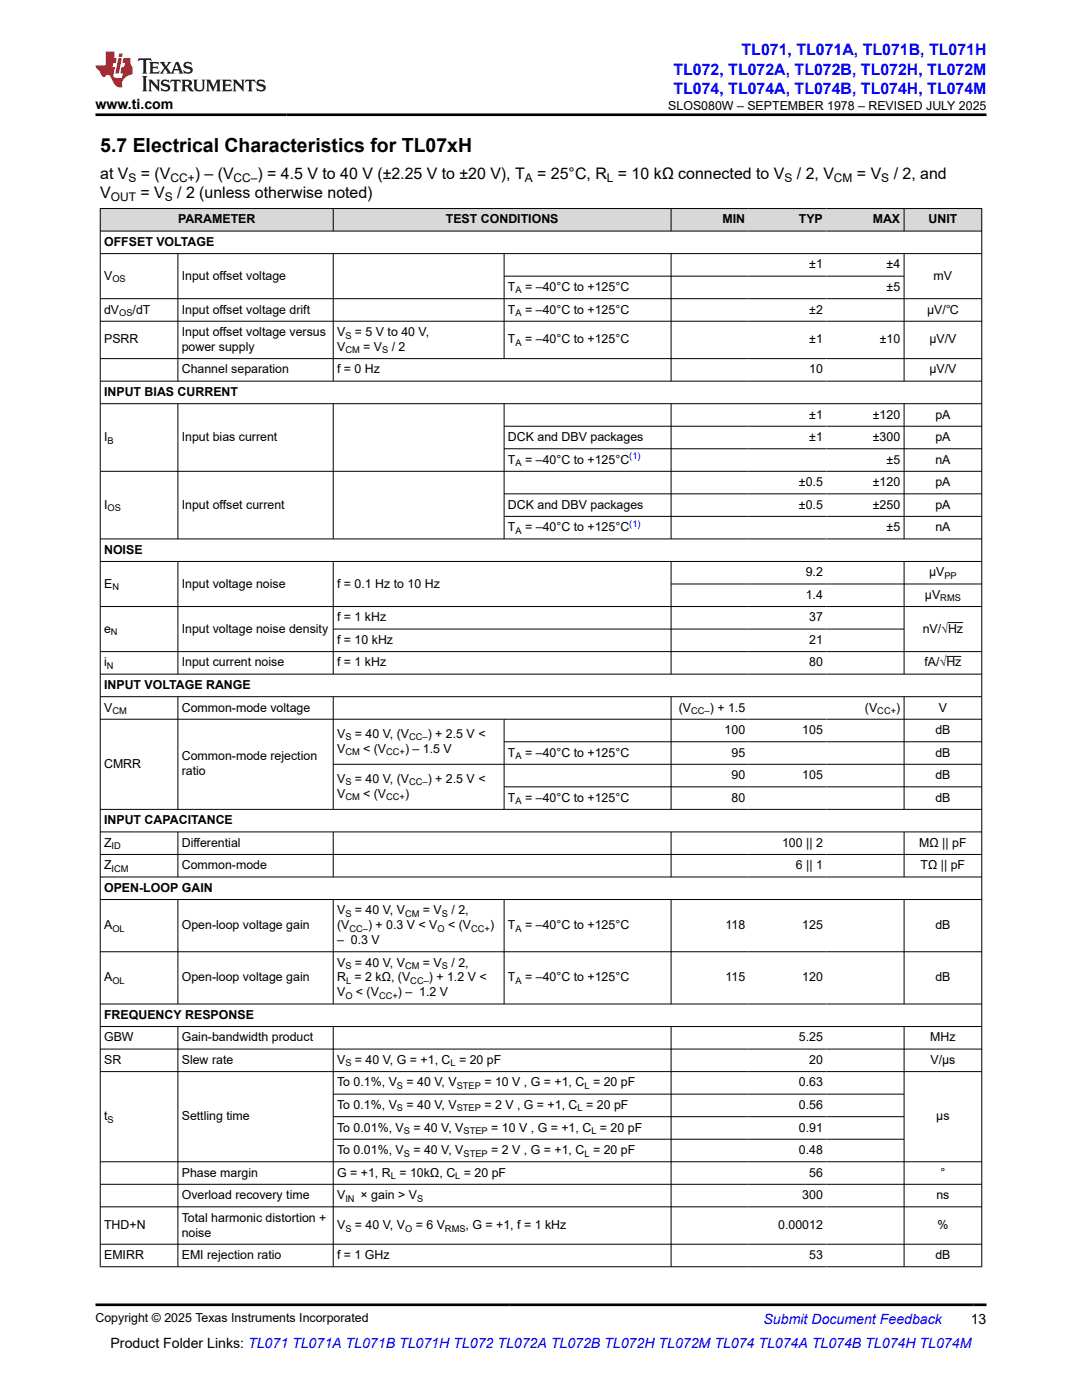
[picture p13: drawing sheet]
<svg xmlns="http://www.w3.org/2000/svg" width="216mm" height="279mm" viewBox="0 0 216 279" stroke-linecap="round" stroke-linejoin="round" font-family="sans-serif">
<defs><g id="words">
<text font-size="3.9" x="20" y="30.3">5.7 Electrical Characteristics for TL07xH</text>
<g font-size="3.2" fill="#00f">
<text x="148" y="11.1">TL071, TL071A, TL071B, TL071H</text>
<text x="134.4" y="14.9">TL072, TL072A, TL072B, TL072H, TL072M</text>
<text x="134.4" y="18.7">TL074, TL074A, TL074B, TL074H, TL074M</text>
</g>
<g font-size="3.2">
<text x="20" y="35.7">at V</text>
<text x="28.1" y="35.7">= (V</text>
<text x="38.9" y="35.7">) – (V</text>
<text x="51.4" y="35.7">) = 4.5 V to 40 V (±2.25 V to ±20 V), T</text>
<text x="107.2" y="35.7">= 25°C, R = 10 kΩ connected to V</text>
<text x="159" y="35.7">/ 2, V</text>
<text x="171" y="35.7">= V</text>
<text x="178.3" y="35.7">/ 2, and</text>
<text x="20" y="39.5">V</text>
<text x="28" y="39.5">= V</text>
<text x="35.4" y="39.5">/ 2 (unless otherwise noted)</text>
</g>
<g font-size="2.8">
<text x="19.1" y="21.8">www.ti.com</text>
<text x="22.1" y="269">Product Folder Links: TL071 TL071A TL071B TL071H TL072 TL072A TL072B TL072H TL072M TL074 TL074A TL074B TL074H TL074M</text>
<text x="193.7" y="264.2">13</text>
</g>
<text font-size="2.8" fill="#00f" x="152.4" y="264.2">Submit Document Feedback</text>
<g font-size="2.5">
<text x="133.3" y="21.9">SLOS080W – SEPTEMBER 1978 – REVISED JULY 2025</text>
<text x="35.5" y="44.6">PARAMETER</text>
<text x="89" y="44.6">TEST CONDITIONS</text>
<text x="144.2" y="44.6">MIN</text>
<text x="159.4" y="44.6">TYP</text>
<text x="174.1" y="44.6">MAX</text>
<text x="185.3" y="44.6">UNIT</text>
<text x="20.8" y="49.1">OFFSET VOLTAGE</text>
<text x="161.5" y="53.6">±1</text>
<text x="176.9" y="53.6">±4</text>
<text x="20.8" y="55.8">V</text>
<text x="36.3" y="55.8">Input offset voltage</text>
<text x="101.4" y="58.1">T</text>
<text x="104.8" y="58.1">= –40°C to +125°C</text>
<text x="176.9" y="58.1">±5</text>
<text x="186.3" y="55.8">mV</text>
<text x="20.8" y="62.6">dV</text>
<text x="26.5" y="62.6">/dT</text>
<text x="36.3" y="62.6">Input offset voltage drift</text>
<text x="101.4" y="62.6">T</text>
<text x="104.8" y="62.6">= –40°C to +125°C</text>
<text x="161.5" y="62.6">±2</text>
<text x="185" y="62.6">µV/℃</text>
<text x="20.8" y="68.6">PSRR</text>
<text x="36.3" y="67.1">Input offset voltage versus</text>
<text x="36.3" y="70">power supply</text>
<text x="67.3" y="70">V</text>
<text x="67.3" y="67.1">V</text>
<text x="70.8" y="67.1">= 5 V to 40 V,</text>
<text x="72.5" y="70">= V</text>
<text x="78.2" y="70">/ 2</text>
<text x="101.4" y="68.6">T</text>
<text x="104.8" y="68.6">= –40°C to +125°C</text>
<text x="161.5" y="68.6">±1</text>
<text x="175.5" y="68.6">±10</text>
<text x="185.4" y="68.6">μV/V</text>
<text x="36.3" y="74.5">Channel separation</text>
<text x="67.3" y="74.5">f = 0 Hz</text>
<text x="161.5" y="74.5">10</text>
<text x="185.4" y="74.5">µV/V</text>
<text x="20.8" y="79">INPUT BIAS CURRENT</text>
<text x="161.5" y="83.5">±1</text>
<text x="174.2" y="83.5">±120</text>
<text x="186.6" y="83.5">pA</text>
<text x="20.8" y="88">I</text>
<text x="36.3" y="88">Input bias current</text>
<text x="101.4" y="88">DCK and DBV packages</text>
<text x="161.5" y="88">±1</text>
<text x="174.2" y="88">±300</text>
<text x="186.6" y="88">pA</text>
<text x="101.4" y="92.5">T</text>
<text x="104.8" y="92.5">= –40°C to +125°C</text>
<text x="176.9" y="92.5">±5</text>
<text x="186.6" y="92.5">nA</text>
<text x="20.8" y="101.5">I</text>
<text x="36.3" y="101.5">Input offset current</text>
<text x="101.4" y="101.5">DCK and DBV packages</text>
<text x="159.4" y="97">±0.5</text>
<text x="159.4" y="101.5">±0.5</text>
<text x="174.2" y="97">±120</text>
<text x="174.2" y="101.5">±250</text>
<text x="186.6" y="97">pA</text>
<text x="186.6" y="101.5">pA</text>
<text x="101.4" y="106">T</text>
<text x="104.8" y="106">= –40°C to +125°C</text>
<text x="176.9" y="106">±5</text>
<text x="186.6" y="106">nA</text>
<text x="20.8" y="110.5">NOISE</text>
<text x="20.8" y="117.3">E</text>
<text x="36.3" y="117.3">Input voltage noise</text>
<text x="67.3" y="117.3">f = 0.1 Hz to 10 Hz</text>
<text x="160.8" y="115">9.2</text>
<text x="160.8" y="119.5">1.4</text>
<text x="184.6" y="119.5">µV</text>
<text x="185.4" y="115">μV</text>
<text x="67.3" y="124">f = 1 kHz</text>
<text x="161.5" y="124">37</text>
<text x="20.8" y="126.3">e</text>
<text x="36.3" y="126.3">Input voltage noise density</text>
<text x="67.3" y="128.5">f = 10 kHz</text>
<text x="161.5" y="128.5">21</text>
<text x="184.1" y="126.3">nV/√Hz</text>
<text x="20.8" y="133">i</text>
<text x="20.8" y="137.5">INPUT VOLTAGE RANGE</text>
<text x="36.3" y="133">Input current noise</text>
<text x="67.3" y="133">f = 1 kHz</text>
<text x="161.5" y="133">80</text>
<text x="184.5" y="133">fA/√Hz</text>
<text x="20.8" y="142">V</text>
<text x="36.3" y="142">Common-mode voltage</text>
<text x="135.5" y="142">(V</text>
<text x="141.6" y="142">) + 1.5</text>
<text x="172.6" y="142">(V</text>
<text x="178.8" y="142">)</text>
<text x="187.3" y="142">V</text>
<text x="67.3" y="147.3">V</text>
<text x="70.8" y="147.3">= 40 V, (V</text>
<text x="85.4" y="147.3">) + 2.5 V &lt;</text>
<text x="144.6" y="146.5">100</text>
<text x="160.1" y="146.5">105</text>
<text x="186.6" y="146.5">dB</text>
<text x="20.8" y="153.2">CMRR</text>
<text x="36.3" y="151.8">Common-mode rejection</text>
<text x="36.3" y="154.7">ratio</text>
<text x="67.3" y="150.2">V</text>
<text x="72.5" y="150.2">&lt; (V</text>
<text x="80.8" y="150.2">) – 1.5 V</text>
<text x="101.4" y="151">T</text>
<text x="104.8" y="151">= –40°C to +125°C</text>
<text x="146" y="151">95</text>
<text x="146" y="155.5">90</text>
<text x="160.1" y="155.5">105</text>
<text x="186.6" y="151">dB</text>
<text x="186.6" y="155.5">dB</text>
<text x="67.3" y="159.2">V</text>
<text x="67.3" y="156.3">V</text>
<text x="70.8" y="156.3">= 40 V, (V</text>
<text x="72.5" y="159.2">&lt; (V</text>
<text x="80.8" y="159.2">)</text>
<text x="85.4" y="156.3">) + 2.5 V &lt;</text>
<text x="101.4" y="160">T</text>
<text x="104.8" y="160">= –40°C to +125°C</text>
<text x="146" y="160">80</text>
<text x="186.6" y="160">dB</text>
<text x="20.8" y="164.5">INPUT CAPACITANCE</text>
<text x="20.8" y="169">Z</text>
<text x="20.8" y="173.5">Z</text>
<text x="36.3" y="169">Differential</text>
<text x="36.3" y="173.5">Common-mode</text>
<text x="156" y="169">100 || 2</text>
<text x="158.8" y="173.5">6 || 1</text>
<text x="183.4" y="169">MΩ || pF</text>
<text x="183.7" y="173.5">TΩ || pF</text>
<text x="20.8" y="178">OPEN-LOOP GAIN</text>
<text x="20.8" y="185.4">A</text>
<text x="36.3" y="185.4">Open-loop voltage gain</text>
<text x="67.3" y="182.5">V</text>
<text x="67.3" y="185.4">(V</text>
<text x="70.8" y="182.5">= 40 V, V</text>
<text x="73.4" y="185.4">) + 0.3 V &lt; V</text>
<text x="84.4" y="182.5">= V</text>
<text x="89.4" y="185.4">&lt; (V</text>
<text x="90.1" y="182.5">/ 2,</text>
<text x="97.8" y="185.4">)</text>
<text x="101.4" y="185.4">T</text>
<text x="104.8" y="185.4">= –40°C to +125°C</text>
<text x="144.8" y="185.4">118</text>
<text x="160.1" y="185.4">125</text>
<text x="186.6" y="185.4">dB</text>
<text x="67.3" y="188.4">– 0.3 V</text>
<text x="20.8" y="195.9">A</text>
<text x="36.3" y="195.9">Open-loop voltage gain</text>
<text x="67.3" y="192.9">V</text>
<text x="67.3" y="195.9">R = 2 kΩ, (V</text>
<text x="70.8" y="192.9">= 40 V, V</text>
<text x="84.4" y="192.9">= V</text>
<text x="85.6" y="195.9">) + 1.2 V &lt;</text>
<text x="90.1" y="192.9">/ 2,</text>
<text x="101.4" y="195.9">T</text>
<text x="104.8" y="195.9">= –40°C to +125°C</text>
<text x="144.8" y="195.9">115</text>
<text x="160.1" y="195.9">120</text>
<text x="186.6" y="195.9">dB</text>
<text x="20.8" y="203.3">FREQUENCY RESPONSE</text>
<text x="67.3" y="198.8">V</text>
<text x="71" y="198.8">&lt; (V</text>
<text x="79.4" y="198.8">) – 1.2 V</text>
<text x="20.8" y="207.8">GBW</text>
<text x="36.3" y="207.8">Gain-bandwidth product</text>
<text x="159.4" y="207.8">5.25</text>
<text x="185.6" y="207.8">MHz</text>
<text x="20.8" y="212.3">SR</text>
<text x="36.3" y="212.3">Slew rate</text>
<text x="67.3" y="212.3">V</text>
<text x="70.8" y="212.3">= 40 V, G = +1, C = 20 pF</text>
<text x="161.5" y="212.3">20</text>
<text x="185.7" y="212.3">V/μs</text>
<text x="67.3" y="216.8">To 0.1%, V</text>
<text x="67.3" y="221.3">To 0.1%, V</text>
<text x="81.1" y="216.8">= 40 V, V</text>
<text x="81.1" y="221.3">= 40 V, V</text>
<text x="96.6" y="216.8">= 10 V , G = +1, C = 20 pF</text>
<text x="96.6" y="221.3">= 2 V , G = +1, C = 20 pF</text>
<text x="159.4" y="216.8">0.63</text>
<text x="159.4" y="221.3">0.56</text>
<text x="20.8" y="223.6">t</text>
<text x="36.3" y="223.6">Settling time</text>
<text x="67.3" y="225.8">To 0.01%, V</text>
<text x="82.5" y="225.8">= 40 V, V</text>
<text x="98" y="225.8">= 10 V , G = +1, C = 20 pF</text>
<text x="159.4" y="225.8">0.91</text>
<text x="186.8" y="223.6">μs</text>
<text x="67.3" y="230.3">To 0.01%, V</text>
<text x="82.5" y="230.3">= 40 V, V</text>
<text x="98" y="230.3">= 2 V , G = +1, C = 20 pF</text>
<text x="159.4" y="230.3">0.48</text>
<text x="36.3" y="234.8">Phase margin</text>
<text x="36.3" y="239.3">Overload recovery time</text>
<text x="67.3" y="234.8">G = +1, R = 10kΩ, C = 20 pF</text>
<text x="67.3" y="239.3">V</text>
<text x="72" y="239.3">× gain &gt; V</text>
<text x="160.1" y="239.3">300</text>
<text x="161.5" y="234.8">56</text>
<text x="186.8" y="239.3">ns</text>
<text x="187.7" y="234.8">°</text>
<text x="20.8" y="245.3">THD+N</text>
<text x="36.3" y="243.8">Total harmonic distortion +</text>
<text x="67.3" y="245.3">V</text>
<text x="70.8" y="245.3">= 40 V, V</text>
<text x="83" y="245.3">= 6 V</text>
<text x="92.9" y="245.3">, G = +1, f = 1 kHz</text>
<text x="155.3" y="245.3">0.00012</text>
<text x="187.1" y="245.3">%</text>
<text x="20.8" y="251.3">EMIRR</text>
<text x="36.3" y="246.8">noise</text>
<text x="36.3" y="251.3">EMI rejection ratio</text>
<text x="67.3" y="251.3">f = 1 GHz</text>
<text x="161.5" y="251.3">53</text>
<text x="186.6" y="251.3">dB</text>
<text x="19.1" y="263.9">Copyright © 2025 Texas Instruments Incorporated</text>
</g>
<g font-size="2.4">
<text x="22.1" y="40.1">OUT</text>
<text x="25.6" y="36.3">S</text>
<text x="32.9" y="40.1">S</text>
<text x="34" y="36.3">CC+</text>
<text x="46.6" y="36.3">CC–</text>
<text x="104.7" y="36.3">A</text>
<text x="121.1" y="36.3">L</text>
<text x="156.5" y="36.3">S</text>
<text x="166.4" y="36.3">CM</text>
<text x="175.9" y="36.3">S</text>
</g>
<g font-size="1.9">
<text x="22.4" y="56.3">OS</text>
<text x="102.9" y="58.6">A</text>
<text x="23.8" y="63.1">OS</text>
<text x="102.9" y="63.1">A</text>
<text x="68.9" y="67.6">S</text>
<text x="68.9" y="70.5">CM</text>
<text x="76.2" y="70.5">S</text>
<text x="102.9" y="69">A</text>
<text x="21.5" y="88.5">B</text>
<text x="102.9" y="93">A</text>
<text x="21.5" y="102">OS</text>
<text x="102.9" y="106.5">A</text>
<text x="22.4" y="117.8">N</text>
<text x="188.5" y="115.5">PP</text>
<text x="187.6" y="120">RMS</text>
<text x="22.1" y="126.8">N</text>
<text x="21.3" y="133.5">N</text>
<text x="22.4" y="142.5">CM</text>
<text x="137.9" y="142.5">CC–</text>
<text x="175.1" y="142.5">CC+</text>
<text x="68.9" y="147.8">S</text>
<text x="81.7" y="147.8">CC–</text>
<text x="68.9" y="150.7">CM</text>
<text x="77.1" y="150.7">CC+</text>
<text x="102.9" y="151.5">A</text>
<text x="68.9" y="159.7">CM</text>
<text x="68.9" y="156.8">S</text>
<text x="77.1" y="159.7">CC+</text>
<text x="81.7" y="156.8">CC–</text>
<text x="102.9" y="160.5">A</text>
<text x="22.3" y="169.5">ID</text>
<text x="22.3" y="174">ICM</text>
<text x="22.4" y="185.9">OL</text>
<text x="68.9" y="183">S</text>
<text x="69.7" y="185.9">CC–</text>
<text x="80.8" y="183">CM</text>
<text x="87.3" y="185.9">O</text>
<text x="88.2" y="183">S</text>
<text x="94" y="185.9">CC+</text>
<text x="102.9" y="185.9">A</text>
<text x="22.4" y="196.4">OL</text>
<text x="68.9" y="193.4">S</text>
<text x="69" y="196.4">L</text>
<text x="80.8" y="193.4">CM</text>
<text x="81.9" y="196.4">CC–</text>
<text x="88.2" y="193.4">S</text>
<text x="102.9" y="196.4">A</text>
<text x="68.9" y="199.3">O</text>
<text x="75.6" y="199.3">CC+</text>
<text x="68.9" y="212.8">S</text>
<text x="89.9" y="212.8">L</text>
<text x="79.2" y="217.3">S</text>
<text x="79.2" y="221.8">S</text>
<text x="91.1" y="217.3">STEP</text>
<text x="91.1" y="221.8">STEP</text>
<text x="115.2" y="221.8">L</text>
<text x="116.6" y="217.3">L</text>
<text x="21.5" y="224.1">S</text>
<text x="80.6" y="226.3">S</text>
<text x="92.5" y="226.3">STEP</text>
<text x="118" y="226.3">L</text>
<text x="80.6" y="230.8">S</text>
<text x="92.5" y="230.8">STEP</text>
<text x="116.6" y="230.8">L</text>
<text x="68.9" y="239.8">IN</text>
<text x="78" y="235.3">L</text>
<text x="83.2" y="239.8">S</text>
<text x="90.8" y="235.3">L</text>
<text x="68.9" y="245.8">S</text>
<text x="80.8" y="245.8">O</text>
<text x="88.8" y="245.8">RMS</text>
</g>
<g font-size="1.9" fill="#00f">
<text x="125.6" y="91.7">(1)</text>
<text x="125.6" y="105.2">(1)</text>
</g>
</g></defs>
<g fill="#d8d8d8">
<path d="M20 41.6h175.9v4.5h-175.9z" fill-rule="evenodd"/>
<path d="M20.1 41.7h46.3v4.4h-46.3z" fill-rule="evenodd"/>
<path d="M66.6 41.7h67.2v4.4h-67.2z" fill-rule="evenodd"/>
<path d="M134 41.7h15.4v4.4h-15.4z" fill-rule="evenodd"/>
<path d="M149.4 41.7h15.5v4.4h-15.5z" fill-rule="evenodd"/>
<path d="M164.9 41.7h15.4v4.4h-15.4z" fill-rule="evenodd"/>
<path d="M180.5 41.7h15.3v4.4h-15.3z" fill-rule="evenodd"/>
</g>
<g fill="none" stroke="#000" stroke-width=".2">
<path d="M19.9 41.6h176.1M19.9 46.1h176.1M19.9 50.6h176.1M19.9 59.6h176.1M20 41.6v211.3M35.5 50.6v25.5M66.5 41.6v4.6M66.5 50.6v25.5M100.6 50.6v21M100.6 55.1h79.9M133.9 41.6v4.6M133.9 50.6v25.5"/>
<path d="M180.4 41.6v4.6M180.4 50.6v25.5M195.9 41.6v211.3M19.9 64.1h176.1M19.9 71.6h176.1M19.9 76.1h176.1M19.9 80.6h176.1M19.9 94.1h176.1M35.5 80.6v27M66.5 80.6v27M100.6 80.6v27M100.6 85.1h95.4"/>
<path d="M100.6 89.6h95.4M100.6 98.6h95.4M133.9 80.6v27M180.4 80.6v27M19.9 107.6h176.1M19.9 112.1h176.1M35.5 112.1v22.5M66.5 112.1v22.5M100.6 103.1h95.4M133.9 112.1v22.5M133.9 116.5h62.1M180.4 112.1v22.5"/>
<path d="M19.9 121h176.1M19.9 130h176.1M19.9 134.5h176.1M19.9 139h176.1M35.5 139v22.6M66.5 139v22.6M66.5 125.5h114M133.9 139v22.6M180.4 139v22.6M188.8 131h3M189.2 124.2h3M19.9 143.5h176.1"/>
<path d="M66.5 152.5h129.5M100.6 143.5v18.1M100.6 148h95.4M100.6 157h95.4M19.9 161.5h176.1M19.9 166h176.1M19.9 170.5h176.1M19.9 175h176.1M19.9 179.5h176.1M35.5 166v9.1M35.5 179.5v20.9M66.5 166v9.1"/>
<path d="M66.5 179.5v20.9M100.6 179.5v20.9M133.9 166v9.1M133.9 179.5v20.9M180.4 166v9.1M180.4 179.5v20.9M19.9 189.9h176.1M19.9 200.4h176.1M19.9 204.9h176.1M19.9 209.4h176.1M19.9 213.9h176.1M35.5 204.9v48"/>
<path d="M66.5 204.9v48M66.5 218.4h114M133.9 204.9v48M180.4 204.9v48M19.9 231.9h176.1M19.9 236.4h176.1M66.5 222.9h114M66.5 227.4h114M19.9 240.9h176.1M19.9 248.3h176.1M19.9 252.8h176.1"/>
</g>
<path d="M27.7 11.6l-.2 .6 .5-.2h.6v.1v2.2l-.2 .4h1l-.2-.4v-2.2v-.1h.5l.5 .2-.1-.6zM29.8 12.4l.2 .3v1.6l-.2 .4h1.9l.1-.6a1.08 1.08 0 0 1-1.3 .2v-.7h.6l.4 .2v-.7l-.4 .2h-.6v-.5l.2-.2a1 1 0 0 1 1 .3l-.1-.5zM31.8 12.4l1 1.1-1 1.2h.9l-.2-.2 .4-.8 .5 .8-.2 .2h1.6l-.2-.2 .1-.5h1l.1 .5-.1 .2h.9l-.2-.4-.8-1.9h-.5l-1 2.1-.8-1.1 .9-1h-.8l.2 .2-.5 .6-.3-.6 .1-.2zM35.2 12.8l.4 1h-.8zM36.8 12.5a.65 .65 0 0 0-.2 .7 .65 .65 0 0 0 .6 .5l.7 .1 .1 .3a.79 .79 0 0 1-.7 .4 .79 .79 0 0 1-.7-.5l.1 .7 .2-.1a.93 .93 0 0 0 1.1 0 .93 .93 0 0 0 .4-.9 1.46 1.46 0 0 0-1.2-.6l-.1-.3a1.09 1.09 0 0 1 1.2 .2l-.2-.6-.1 .1-.6-.2zM28.4 15.2l.2 .4v2.2l-.2 .4h1l-.2-.4v-2.2l.2-.4zM29.6 15.9l.2 .4v1.5l-.2 .4h.8l-.3-.4v-1.3l1.7 1.8v-2l.2-.4h-.8l.2 .2 .1 1.1-1.2-1.3zM32.3 16a.65 .65 0 0 0-.2 .8 .65 .65 0 0 0 .7 .4l.6 .2 .1 .2a.79 .79 0 0 1-.7 .4 .79 .79 0 0 1-.7-.5l.1 .7 .2-.1a.93 .93 0 0 0 1.1 .1 .93 .93 0 0 0 .4-1 1.46 1.46 0 0 0-1.2-.5l-.1-.4a1.09 1.09 0 0 1 1.2 .2l-.2-.6-.1 .1-.6-.1zM34.1 15.9l-.1 .6a.63 .63 0 0 1 .7-.3l.1 1.6-.3 .4h1l-.2-.4v-1.6a.66 .66 0 0 1 .8 .3l-.1-.6zM36.2 15.9l.2 .4v1.5l-.2 .4h.9l-.2-.2v-.7h.5l.1 .2a.79 .79 0 0 0 1.2 .6l-1-.9a.61 .61 0 0 0 .6-.6 .61 .61 0 0 0-.5-.7zM36.9 16.2h.2a.47 .47 0 0 1 .5 .1 .47 .47 0 0 1 .1 .5l-.2 .1-.6 .1zM38.5 15.9l.2 .2a2.27 2.27 0 0 0 .4 2 1.04 1.04 0 0 0 1.7-.7v-1.3l.2-.2h-.8l.2 .4v1.1a.6 .6 0 0 1-.6 .6 .6 .6 0 0 1-.6-.6v-1.1l.3-.4zM41.1 15.9l.2 .4v1.5l-.2 .4h.7l-.2-.4v-1.4l.9 1.9 .8-1.9v1.4l-.2 .4h1l-.3-.4v-1.5l.3-.4h-.8l-.7 1.5-.7-1.5zM44.3 15.9l.2 .4v1.5l-.2 .4h1.9l.1-.6a1.09 1.09 0 0 1-1.3 .2v-.7h.6l.4 .2v-.6l-.4 .2h-.6v-.6l.2-.1a1.01 1.01 0 0 1 1 .3l-.1-.6zM46.4 15.9l.3 .4v1.5l-.3 .4h.8l-.2-.4v-1.3l1.6 1.8v-2l.2-.4h-.7l.2 .2v1.1l-1.2-1.3zM49 15.9l-.1 .6a.63 .63 0 0 1 .8-.3v1.6l-.3 .4h1l-.2-.4v-1.6a.66 .66 0 0 1 .8 .3l-.1-.6zM51.4 16a.65 .65 0 0 0-.2 .8 .65 .65 0 0 0 .6 .4l.6 .2 .2 .2a.79 .79 0 0 1-.8 .4 .79 .79 0 0 1-.6-.5l.1 .7 .2-.1a.93 .93 0 0 0 1 .1 .93 .93 0 0 0 .5-1 1.46 1.46 0 0 0-1.3-.5l-.1-.4a1.09 1.09 0 0 1 1.3 .2l-.2-.6-.2 .1-.5-.1z" fill="#231f20"/>
<path d="M21.1 10.3v2.7h-2v.4l.9 1a.95 .95 0 0 0 .9 .9 .59 .59 0 0 1 .6-.4 .59 .59 0 0 1 .5 .3l.4 .8a1.59 1.59 0 0 0 2.1 1.4 1.61 1.61 0 0 1 1-2.3l1-.3-.1-1.5a1.59 1.59 0 0 1-.4-1.7h-1.4l-.2 .9h.5l-.1 .9h-.5l-.2 .9v.3l.4 .1-.2 .9h-.6a.73 .73 0 0 1-1.1-.7l.3-1.5h-.5l.2-.9h.5l.2-.9h-.5v-1.3zM23.6 11.6l-.6 3.1h.7l.6-3.1zM23.8 10.7l-.1 .6h.7l.1-.6z" fill="#ed1c24"/>
<path d="M19.1 22.9h177.8M19.1 260.4h177.8" fill="none" stroke="#000" stroke-width=".53"/>
<use href="#words"/>
</svg>
